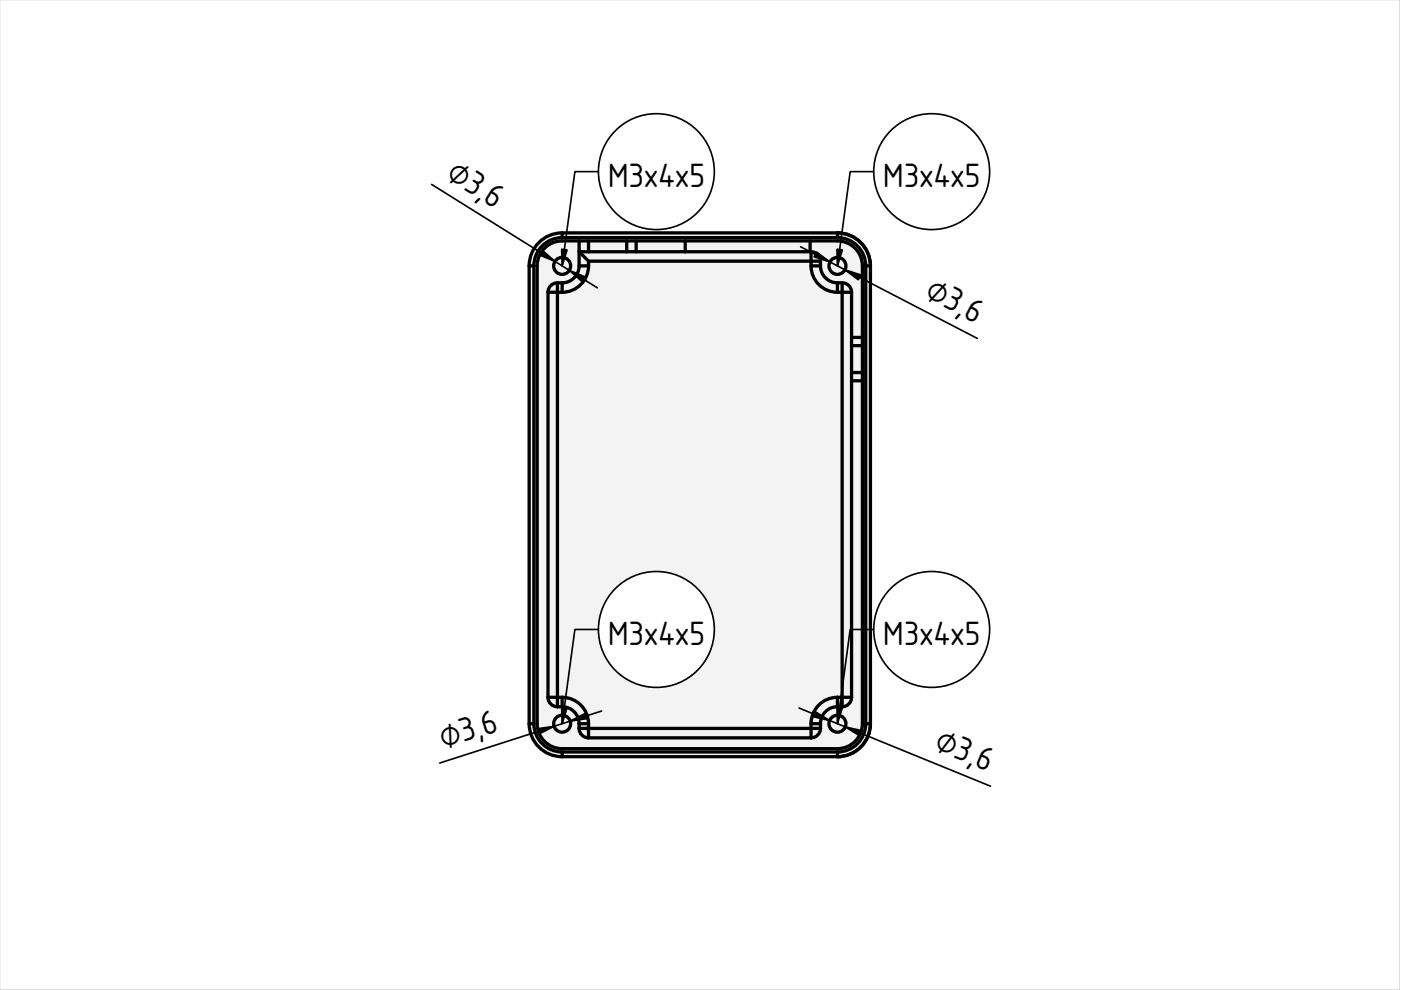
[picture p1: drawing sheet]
<svg xmlns="http://www.w3.org/2000/svg" width="297mm" height="210mm" viewBox="0 0 297 210" stroke-linecap="round" stroke-linejoin="round" font-family="sans-serif">
<defs><g id="words">
<g font-size="6.7">
<text x="94.3" y="37.8" transform="rotate(32 94.3 37.8)">⌀3,6</text>
<text x="128.8" y="39.6">M3x4x5</text>
<text x="187.2" y="39.6">M3x4x5</text>
<text x="195.8" y="62.9" transform="rotate(27 195.8 62.9)">⌀3,6</text>
<text x="128.8" y="136.7">M3x4x5</text>
<text x="187.2" y="136.7">M3x4x5</text>
<text x="94" y="158.8" transform="rotate(-18 94 158.8)">⌀3,6</text>
<text x="197.8" y="158.9" transform="rotate(22 197.8 158.9)">⌀3,6</text>
</g>
</g></defs>
<path d="M0 0h296.7l.1 209.8h-296.8zM0 0v209.8h296.7v-209.8z" fill="#000"/>
<g fill="#f1f3f5">
<path d="M114.6 51.1a7 7 0 0 1 4.6-1.7h58.4a7 7 0 0 1 6.9 7v97a7 7 0 0 1-6.9 7h-58.4a7 7 0 0 1-7-7v-97a7 7 0 0 1 2.4-5.3z" fill-rule="evenodd"/>
<path d="M114.9 52.1a6 6 0 0 1 4.3-1.7h58.4a6 6 0 0 1 5.9 6v97a6 6 0 0 1-5.9 6h-58.4a6 6 0 0 1-6-6v-97a6 6 0 0 1 1.7-4.3z" fill-rule="evenodd"/>
<path d="M115.4 52.6a5.3 5.3 0 0 1 3.8-1.5h58.4a5.3 5.3 0 0 1 5.2 5.3v97a5.3 5.3 0 0 1-5.2 5.3h-58.4a5.3 5.3 0 0 1-5.3-5.3v-97a5.3 5.3 0 0 1 1.5-3.8z" fill-rule="evenodd"/>
<path d="M118.2 62a5.8 5.8 0 0 0 6.6-6.6h47.2a5.8 5.8 0 0 0 6.6 6.6v85.8a5.8 5.8 0 0 0-6.6 6.6h-47.2a5.8 5.8 0 0 0-6.6-6.6z" fill-rule="evenodd"/>
<path d="M115.4 52.6a5.3 5.3 0 0 1 3.8-1.5h3.6v5.3a3.8 3.8 0 0 1-4.6 3.6 2 2 0 0 0-2 2v85.8a2 2 0 0 0 2 2 3.9 3.9 0 0 1 4.6 4.6 2 2 0 0 0 2 2h47.2a2 2 0 0 0 2-2 3.9 3.9 0 0 1 4.6-4.6 2 2 0 0 0 2-2v-67.1h2.2v72.7a5.3 5.3 0 0 1-5.2 5.3h-58.4a5.3 5.3 0 0 1-5.3-5.3v-97a5.3 5.3 0 0 1 1.5-3.8z" fill-rule="evenodd"/>
<path d="M116.2 62h2v85.8h-2z" fill-rule="evenodd"/>
<path d="M178.6 62h2v85.8h-2z" fill-rule="evenodd"/>
<path d="M171.8 51.1h5.8a5.3 5.3 0 0 1 5.2 5.3v15.1h-2.2v-9.5a2 2 0 0 0-2-2 3.9 3.9 0 0 1-4.6-4.6 2.01 2.01 0 0 0-2.2-2z" fill-rule="evenodd"/>
<path d="M183.5 56.4h1v97h-1z" fill-rule="evenodd"/>
<path d="M112.2 56.4h1v97h-1z" fill-rule="evenodd"/>
<path d="M122.8 53.4h49.2v2h-47.2z" fill-rule="evenodd"/>
<path d="M124.8 154.4h47.2v2h-47.2z" fill-rule="evenodd"/>
<path d="M145.3 51.1h26.5v2.3h-26.5z" fill-rule="evenodd"/>
<path d="M119.2 159.4h58.4v1h-58.4z" fill-rule="evenodd"/>
<path d="M119.2 49.4h58.4v1h-58.4z" fill-rule="evenodd"/>
<path d="M134.9 51.1h10.4v2.3h-10.4z" fill-rule="evenodd"/>
<path d="M124.8 51.1h8.1v2.3h-8.1z" fill-rule="evenodd"/>
<path d="M119.2 60a3.6 3.6 0 0 0 3.6-3.6h2a5.6 5.6 0 0 1-5.6 5.6z" fill-rule="evenodd"/>
<path d="M119.2 147.8a5.6 5.6 0 0 1 5.6 5.6h-2a3.6 3.6 0 0 0-3.6-3.6z" fill-rule="evenodd"/>
<path d="M172 56.4h2a3.6 3.6 0 0 0 3.6 3.6v2a5.6 5.6 0 0 1-5.6-5.6z" fill-rule="evenodd"/>
<path d="M173.6 149.5a5.6 5.6 0 0 1 4-1.7v2a3.6 3.6 0 0 0-3.6 3.6h-2a5.6 5.6 0 0 1 1.6-3.9z" fill-rule="evenodd"/>
<path d="M180.6 73.3h2.2v5.7h-2.2z" fill-rule="evenodd"/>
<path d="M183.5 153.4h1a7 7 0 0 1-6.9 7v-1a6 6 0 0 0 5.9-6z" fill-rule="evenodd"/>
<path d="M114.6 51.1a7 7 0 0 1 4.6-1.7v1a6 6 0 0 0-6 6h-1a7 7 0 0 1 2.4-5.3z" fill-rule="evenodd"/>
<path d="M112.2 153.4h1a6 6 0 0 0 6 6v1a7 7 0 0 1-7-7z" fill-rule="evenodd"/>
<path d="M177.6 49.4a7 7 0 0 1 6.9 7h-1a6 6 0 0 0-5.9-6z" fill-rule="evenodd"/>
<path d="M122.8 51.1h2v2.3h-2z" fill-rule="evenodd"/>
<path d="M132.9 51.1h2v2.3h-2z" fill-rule="evenodd"/>
<path d="M180.6 79h2.2v1.7h-2.2z" fill-rule="evenodd"/>
<path d="M180.6 71.5h2.2v1.8h-2.2z" fill-rule="evenodd"/>
<path d="M122.8 53.4l2 2v1h-2z" fill-rule="evenodd"/>
<path d="M116.8 60.6l.9-.6h.5v2h-2l.1-.6z" fill-rule="evenodd"/>
<path d="M122.8 154.4h2v2a2 2 0 0 1-2-2z" fill-rule="evenodd"/>
<path d="M178.6 60a2 2 0 0 1 2 2h-2z" fill-rule="evenodd"/>
<path d="M178.6 147.8h2a2 2 0 0 1-2 2z" fill-rule="evenodd"/>
<path d="M116.2 147.8h2v2a2 2 0 0 1-2-2z" fill-rule="evenodd"/>
<path d="M172 53.4a2 2 0 0 1 2 2h-2z" fill-rule="evenodd"/>
<path d="M172 154.4h2a2 2 0 0 1-2 2z" fill-rule="evenodd"/>
<path d="M122.8 153.4h2v1h-2z" fill-rule="evenodd"/>
<path d="M118.2 147.8h1v2h-1z" fill-rule="evenodd"/>
<path d="M118.2 60h1v2h-1z" fill-rule="evenodd"/>
<path d="M177.6 60h1v2h-1z" fill-rule="evenodd"/>
<path d="M177.6 147.8h1v2h-1z" fill-rule="evenodd"/>
<path d="M172 55.4h2v1h-2z" fill-rule="evenodd"/>
<path d="M172 153.4h2v1h-2z" fill-rule="evenodd"/>
<circle cx="119.2" cy="56.4" r="1.8"/>
<circle cx="119.2" cy="153.4" r="1.8"/>
<circle cx="177.6" cy="56.4" r="1.8"/>
<circle cx="177.6" cy="153.4" r="1.8"/>
</g>
<g fill="none" stroke="#000" stroke-width=".7">
<path d="M112.2 56.4v97M112.2 56.4h1M113.2 56.4v97M115.4 52.6a5.3 5.3 0 0 1 3.8-1.5h58.4a5.3 5.3 0 0 1 5.2 5.3v97a5.3 5.3 0 0 1-5.2 5.3h-58.4a5.3 5.3 0 0 1-5.3-5.3v-97a5.3 5.3 0 0 1 1.5-3.8zM118.2 60a2 2 0 0 0-2 2M118.2 60h1M118.2 60v89.8M119.2 49.4a7 7 0 0 0-7 7M119.2 50.4a6 6 0 0 0-6 6M119.2 49.4h58.4M119.2 49.4v1M119.2 60v2"/>
<path d="M119.2 50.4h58.4M122.8 56.4a3.6 3.6 0 0 1-3.6 3.6M122.8 51.1v5.3M122.8 56.4h2M124.8 56.4a5.6 5.6 0 0 1-5.6 5.6M124.8 51.1v2.3M124.8 55.4v1M124.8 55.4h49.2M132.9 51.1v2.3M134.9 51.1v2.3M145.3 51.1v2.3M171.8 51.1v2.3"/>
<path d="M172 53.4a2 2 0 0 1 2 2M172 56.4a5.6 5.6 0 0 0 5.6 5.6M172 53.4h-49.2l2 2M172 53.4v3M172 56.4h2M174 56.4a3.6 3.6 0 0 0 3.6 3.6M174 55.4v1M177.6 49.4a7 7 0 0 1 6.9 7M177.6 50.4a6 6 0 0 1 5.9 6M177.6 60h1M177.6 49.4v1M177.6 60v2"/>
<path d="M178.6 60a2 2 0 0 1 2 2M178.6 60v89.8M183.5 56.4h1M183.5 56.4v97M184.5 56.4v97M116.2 62v85.8M116.2 62h3M177.6 62h3M180.6 62v85.8M180.6 71.5h2.2M180.6 79h2.2M180.6 73.3h2.2"/>
<path d="M180.6 80.7h2.2M112.2 153.4a7 7 0 0 0 7 7M112.2 153.4h1M113.2 153.4a6 6 0 0 0 6 6M116.2 147.8a2 2 0 0 0 2 2M116.2 147.8h3M118.2 149.8h1M119.2 149.8a3.6 3.6 0 0 1 3.6 3.6M119.2 147.8a5.6 5.6 0 0 1 5.6 5.6M119.2 147.8v2M119.2 159.4v1M119.2 159.4h58.4"/>
<path d="M122.8 154.4a2 2 0 0 0 2 2M122.8 153.4v1M122.8 154.4h51.2M122.8 153.4h2M124.8 156.4h47.2M124.8 153.4v3M172 153.4v3M172 153.4h2M174 154.4a2 2 0 0 1-2 2M174 153.4v1M177.6 149.8a3.6 3.6 0 0 0-3.6 3.6M177.6 147.8a5.6 5.6 0 0 0-5.6 5.6"/>
<path d="M177.6 149.8h1M177.6 147.8h3M177.6 147.8v2M177.6 159.4v1M180.6 147.8a2 2 0 0 1-2 2M183.5 153.4a6 6 0 0 1-5.9 6M183.5 153.4h1M184.5 153.4a7 7 0 0 1-6.9 7M119.2 160.4h58.4"/>
<circle cx="119.2" cy="56.4" r="1.8"/>
<circle cx="177.6" cy="56.4" r="1.8"/>
<circle cx="119.2" cy="153.4" r="1.8"/>
<circle cx="177.6" cy="153.4" r="1.8"/>
</g>
<path d="M91.5 39.1l35.1 21.9M169.7 52.3l37.5 19.5M126.9 133.5h-5l-2.7 19.9M127.6 150.8l-34.4 11M169.4 150.1l40.6 16.6" fill="none" stroke="#000" stroke-width=".35"/>
<path d="M115 53.1l2.7 2.3-3.3-1.3zM120.7 57.3l3.3 1.4-.6 1zM173.1 53.4l2.9 2.1-3.4-1zM179.1 57.2l3.4 1.1-.5 1zM114 154.5l3.5-.5-3.2 1.6zM119.1 149.9l1.1 .2-1 3.3zM120.9 152.9l3.1-1.6 .4 1.1zM172.9 150.9l3 1.9-3.5-.8zM179.2 154.1l3.5 .8-.5 1.1z" fill="#000" stroke="#000" stroke-width=".35"/>
<circle cx="139.2" cy="133.5" r="12.3" fill="#fff" stroke="#000" stroke-width=".35"/>
<path d="M185.2 133.5h-4.9l-2.7 19.9" fill="none" stroke="#000" stroke-width=".35"/>
<path d="M177.4 149.9l1.2 .2-1 3.3z" fill="#000" stroke="#000" stroke-width=".35"/>
<circle cx="197.5" cy="133.5" r="12.3" fill="#fff" stroke="#000" stroke-width=".35"/>
<path d="M126.9 36.4h-5l-2.7 20" fill="none" stroke="#000" stroke-width=".35"/>
<path d="M119.1 52.8l1.1 .2-1 3.4z" fill="#000" stroke="#000" stroke-width=".35"/>
<circle cx="139.2" cy="36.4" r="12.3" fill="#fff" stroke="#000" stroke-width=".35"/>
<path d="M185.2 36.4h-4.9l-2.7 20" fill="none" stroke="#000" stroke-width=".35"/>
<path d="M177.4 52.8l1.2 .2-1 3.4z" fill="#000" stroke="#000" stroke-width=".35"/>
<circle cx="197.5" cy="36.4" r="12.3" fill="#fff" stroke="#000" stroke-width=".35"/>
<use href="#words"/>
</svg>
